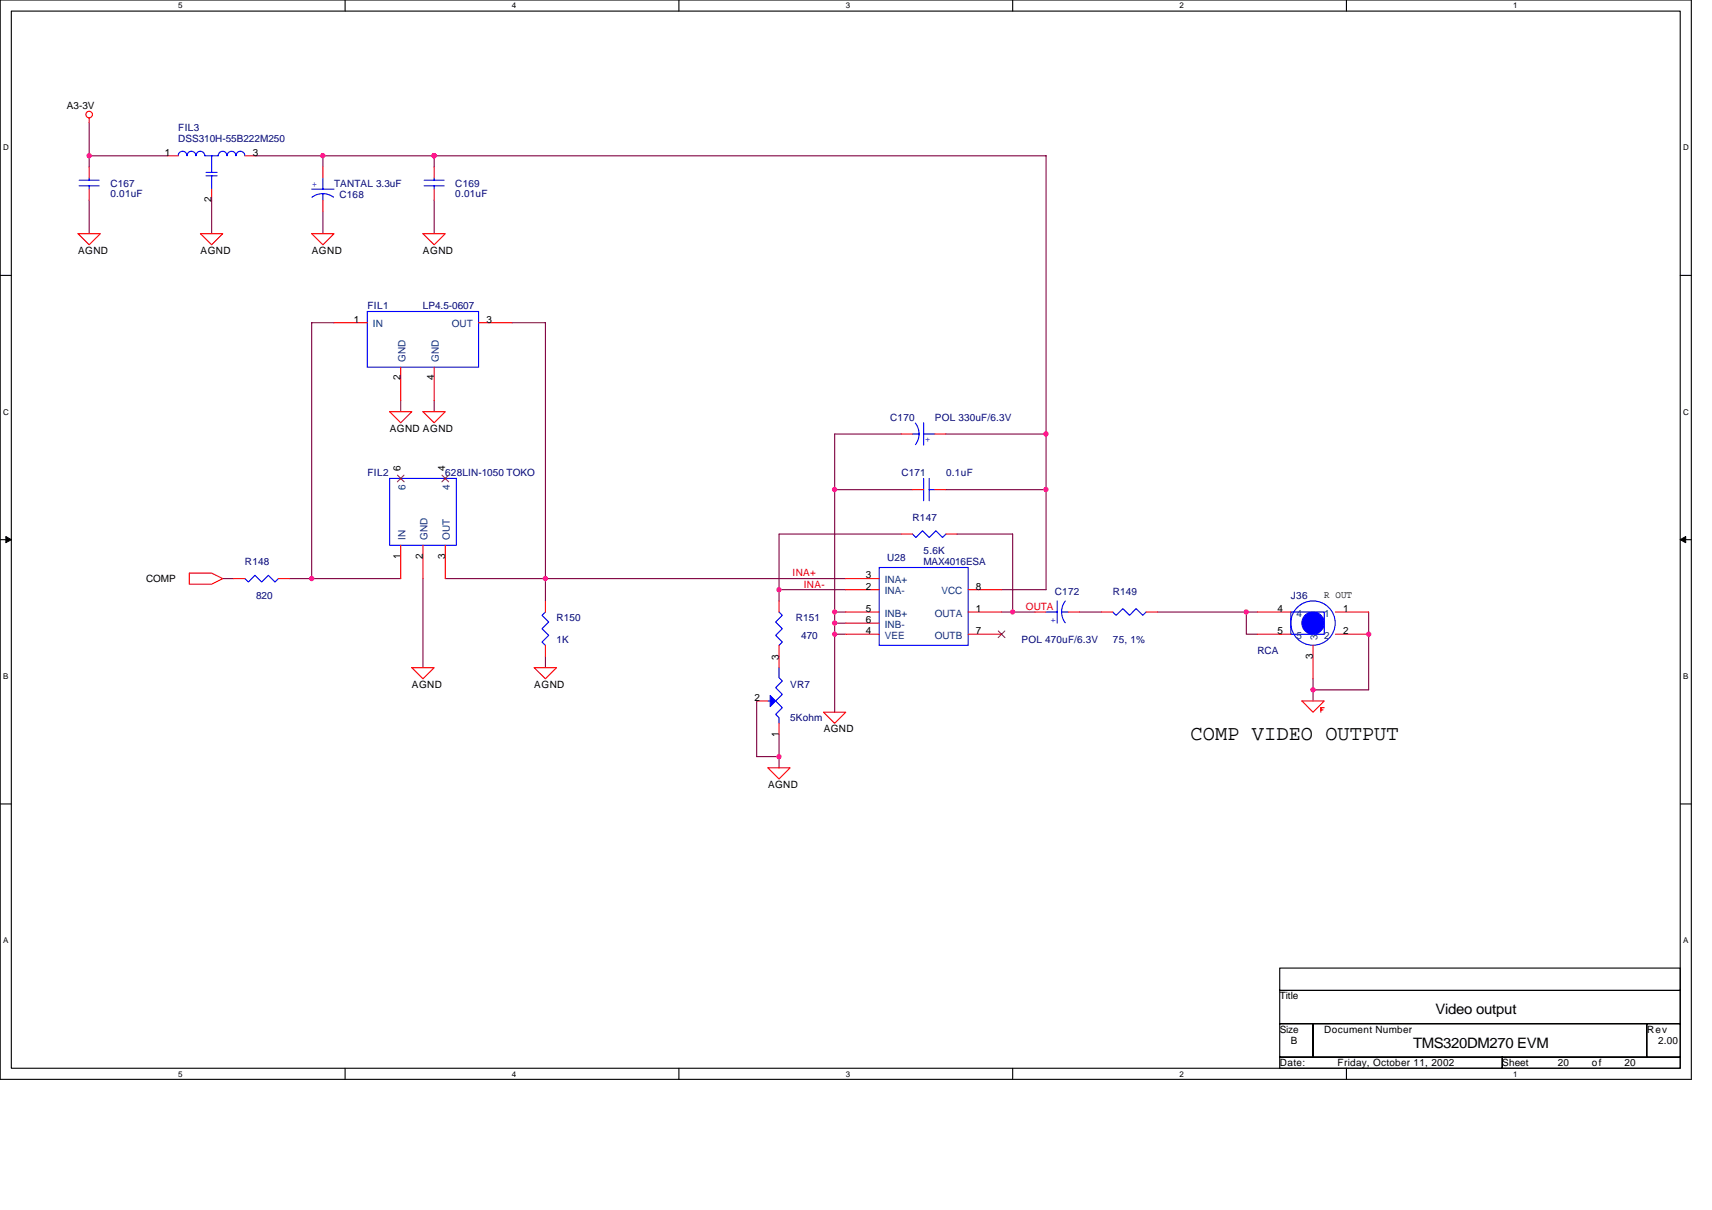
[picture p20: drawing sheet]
<svg xmlns="http://www.w3.org/2000/svg" width="297mm" height="210mm" viewBox="0 0 297 210" stroke-linecap="round" stroke-linejoin="round" font-family="sans-serif">
<defs><g id="words">
<text font-size="3.7" x="206.6" y="128.4">COMP VIDEO OUTPUT</text>
<g font-size="2.5">
<text x="249" y="176">Video output</text>
<text x="245.2" y="181.8">TMS320DM270 EVM</text>
</g>
<g font-size="1.7">
<text x="11.6" y="18.9">A3-3V</text>
<text x="28.6" y="27">1</text>
<text x="43.9" y="27">3</text>
<text x="36.7" y="35.1" transform="rotate(-90 36.7 35.1)">2</text>
<text x="13.6" y="44">AGND</text>
<text x="34.8" y="44">AGND</text>
<text x="54.1" y="44">AGND</text>
<text x="73.4" y="44">AGND</text>
<text x="61.4" y="56">1</text>
<text x="84.4" y="56">3</text>
<text x="69.5" y="66" transform="rotate(-90 69.5 66)">2</text>
<text x="75.3" y="66" transform="rotate(-90 75.3 66)">4</text>
<text x="67.6" y="74.9">AGND AGND</text>
<text x="69.5" y="81.6" transform="rotate(-90 69.5 81.6)">6</text>
<text x="77.2" y="81.6" transform="rotate(-90 77.2 81.6)">4</text>
<text x="25.3" y="101">COMP</text>
<text x="69.5" y="96.9" transform="rotate(-90 69.5 96.9)">1</text>
<text x="73.4" y="96.9" transform="rotate(-90 73.4 96.9)">2</text>
<text x="77.2" y="96.9" transform="rotate(-90 77.2 96.9)">3</text>
<text x="150.2" y="100.4">3</text>
<text x="150.2" y="102.3">2</text>
<text x="150.2" y="106.2">5</text>
<text x="169.3" y="106.2">1</text>
<text x="169.3" y="102.3">8</text>
<text x="221.6" y="106.2">4</text>
<text x="229.8" y="103.7">R OUT</text>
<text x="233" y="106.2">1</text>
<text x="150.2" y="110">4</text>
<text x="150.2" y="108.1">6</text>
<text x="169.3" y="110">7</text>
<text x="221.6" y="110">5</text>
<text x="233" y="110">2</text>
<text x="71.5" y="119.3">AGND</text>
<text x="92.7" y="119.3">AGND</text>
<text x="135.1" y="114.5" transform="rotate(-90 135.1 114.5)">3</text>
<text x="227.8" y="114.3" transform="rotate(-90 227.8 114.3)">3</text>
<text x="130.9" y="121.6">2</text>
<text x="135.1" y="127.8" transform="rotate(-90 135.1 127.8)">1</text>
<text x="142.9" y="127">AGND</text>
<text x="133.3" y="136.7">AGND</text>
<text x="222" y="173.4">Title</text>
<text x="222" y="179.1">Size</text>
<text x="229.8" y="179.1">Document Number</text>
<text x="285.8" y="179.1">Rev</text>
<text x="222.1" y="184.9">Date:</text>
<text x="224" y="181.1">B</text>
<text x="232.1" y="184.9">Friday, October 11, 2002</text>
<text x="260.6" y="184.9">Sheet</text>
<text x="270.3" y="184.9">20</text>
<text x="276.2" y="184.9">of</text>
<text x="281.9" y="184.9">20</text>
<text x="287.7" y="181.1">2.00</text>
</g>
<g font-size="1.7" fill="#000080">
<text x="30.9" y="22.8">FIL3</text>
<text x="30.9" y="24.7">DSS310H-55B222M250</text>
<text x="19.2" y="32.4">C167</text>
<text x="19.2" y="34.2">0.01uF</text>
<text x="58" y="32.4">TANTAL 3.3uF</text>
<text x="58.9" y="34.4">C168</text>
<text x="79" y="32.4">C169</text>
<text x="79" y="34.2">0.01uF</text>
<text x="63.8" y="53.7">FIL1</text>
<text x="73.4" y="53.7">LP4.5-0607</text>
<text x="154.5" y="73">C170</text>
<text x="162.2" y="73">POL 330uF/6.3V</text>
<text x="63.8" y="82.6">FIL2</text>
<text x="77.3" y="82.6">628LIN-1050 TOKO</text>
<text x="156.4" y="82.6">C171</text>
<text x="164.1" y="82.6">0.1uF</text>
<text x="158.3" y="90.3">R147</text>
<text x="42.5" y="98.1">R148</text>
<text x="153.9" y="97.3">U28</text>
<text x="160.2" y="96.1">5.6K</text>
<text x="160.2" y="98.1">MAX4016ESA</text>
<text x="44.4" y="103.8">820</text>
<text x="96.6" y="107.7">R150</text>
<text x="138.1" y="107.7">R151</text>
<text x="183" y="103.3">C172</text>
<text x="193.1" y="103.3">R149</text>
<text x="224" y="103.8">J36</text>
<text x="96.6" y="111.6">1K</text>
<text x="139" y="110.8">470</text>
<text x="177.2" y="111.6">POL 470uF/6.3V</text>
<text x="193.1" y="111.6">75, 1%</text>
<text x="218.2" y="113.5">RCA</text>
<text x="137.1" y="119.3">VR7</text>
<text x="137.1" y="125.1">5Kohm</text>
</g>
<g font-size="1.7" fill="#00f">
<text x="54.1" y="32.4">+</text>
<text x="160.5" y="75.9" transform="rotate(90 160.5 75.9)">+</text>
<text x="183.2" y="108.1" transform="rotate(-90 183.2 108.1)">+</text>
</g>
<g font-size="1.7" fill="#004080">
<text x="64.7" y="56.8">IN</text>
<text x="78.4" y="56.8">OUT</text>
<text x="70.3" y="62.7" transform="rotate(-90 70.3 62.7)">GND</text>
<text x="76.1" y="62.7" transform="rotate(-90 76.1 62.7)">GND</text>
<text x="70.3" y="84.9" transform="rotate(-90 70.3 84.9)">6</text>
<text x="78.1" y="84.9" transform="rotate(-90 78.1 84.9)">4</text>
<text x="70.3" y="93.6" transform="rotate(-90 70.3 93.6)">IN</text>
<text x="74.2" y="93.6" transform="rotate(-90 74.2 93.6)">GND</text>
<text x="78.1" y="93.6" transform="rotate(-90 78.1 93.6)">OUT</text>
<text x="153.5" y="101.2">INA+</text>
<text x="153.5" y="103.1">INA-</text>
<text x="153.5" y="107">INB+</text>
<text x="162.2" y="107">OUTA</text>
<text x="163.3" y="103.1">VCC</text>
<text x="224.9" y="107">4</text>
<text x="229.7" y="107">1</text>
<text x="153.5" y="110.8">VEE</text>
<text x="153.5" y="108.9">INB-</text>
<text x="162.2" y="110.8">OUTB</text>
<text x="224.9" y="110.8">5</text>
<text x="228.6" y="111" transform="rotate(-90 228.6 111)">3</text>
<text x="229.7" y="110.8">2</text>
</g>
<g font-size="1.7" fill="#f00">
<text x="137.5" y="100">INA+</text>
<text x="139.5" y="101.9">INA-</text>
<text x="178" y="105.8">OUTA</text>
</g>
<g font-size="1.4">
<text x="30.9" y="1.5">5</text>
<text x="88.8" y="1.5">4</text>
<text x="146.7" y="1.5">3</text>
<text x="204.7" y="1.5">2</text>
<text x="262.6" y="1.5">1</text>
<text x=".5" y="26.1">D</text>
<text x="292" y="26.1">D</text>
<text x=".5" y="71.9">C</text>
<text x="292" y="71.9">C</text>
<text x=".5" y="117.8">B</text>
<text x="292" y="117.8">B</text>
<text x=".5" y="163.6">A</text>
<text x="292" y="163.6">A</text>
<text x="30.9" y="186.8">5</text>
<text x="88.8" y="186.8">4</text>
<text x="146.7" y="186.8">3</text>
<text x="204.7" y="186.8">2</text>
<text x="262.6" y="186.8">1</text>
</g>
</g></defs>
<path d="M0 0h293.5v187.2h-293.5zM2 1.9h289.5v183.4h-289.5z" fill="none" stroke="#000" stroke-width=".19"/>
<g fill="#fff">
<path d="M30.9 .2h.8v1.6h-.8z"/>
<path d="M30.9 185.5h.8v1.6h-.8z"/>
</g>
<path d="M59.9 0v1.9M59.9 185.3v1.9" fill="none" stroke="#000" stroke-width=".19"/>
<g fill="#fff">
<path d="M88.8 .2h.8v1.6h-.8z"/>
<path d="M88.8 185.5h.8v1.6h-.8z"/>
</g>
<path d="M117.8 0v1.9M117.8 185.3v1.9" fill="none" stroke="#000" stroke-width=".19"/>
<g fill="#fff">
<path d="M146.7 .2h.8v1.6h-.8z"/>
<path d="M146.7 185.5h.8v1.6h-.8z"/>
</g>
<path d="M175.7 0v1.9M175.7 185.3v1.9" fill="none" stroke="#000" stroke-width=".19"/>
<g fill="#fff">
<path d="M204.7 .2h.7v1.6h-.7z"/>
<path d="M204.7 185.5h.7v1.6h-.7z"/>
</g>
<path d="M233.6 0v1.9M233.6 185.3v1.9" fill="none" stroke="#000" stroke-width=".19"/>
<g fill="#fff">
<path d="M262.6 .2h.7v1.6h-.7z"/>
<path d="M262.6 185.5h.7v1.6h-.7z"/>
<path d="M.5 24.8h1v1.6h-1z"/>
<path d="M292 24.8h1v1.6h-1z"/>
<path d="M.5 70.7h1v1.5h-1z"/>
<path d="M292 70.7h1v1.5h-1z"/>
</g>
<path d="M0 47.8h2M291.5 47.8h2" fill="none" stroke="#000" stroke-width=".19"/>
<g fill="#fff">
<path d="M.5 116.5h.9v1.6h-.9z"/>
<path d="M292 116.5h.9v1.6h-.9z"/>
</g>
<path d="M0 93.6h2M291.5 93.6h2" fill="none" stroke="#000" stroke-width=".19"/>
<path d="M1 93.1l1 .5-1 .5zM291.5 93.6l1-.5v1z" fill="#000" stroke="#000" stroke-width=".17"/>
<g fill="#fff">
<path d="M.5 162.4h.9v1.5h-.9z"/>
<path d="M292 162.4h.9v1.5h-.9z"/>
</g>
<path d="M0 139.5h2M291.5 139.5h2M222 167.9h69.5v3.9h-69.5zM222 171.8h69.5v5.8h-69.5zM222 177.6h5.8v5.8h-5.8zM227.8 177.6h57.9v5.8h-57.9zM285.7 177.6h5.8v5.8h-5.8zM222 183.4h38.6v1.9h-38.6zM260.6 183.4h30.9v1.9h-30.9z" fill="none" stroke="#000" stroke-width=".19"/>
<g fill="none" stroke="#800040" stroke-width=".19">
<path d="M15.5 27h13.5M15.5 21.2v7.8M15.5 34.7v5.8M36.7 34.7v5.8M44.4 27h137.1v75.3h-7.7M56 27v2M56 36.7v3.8M75.3 27v2M75.3 34.7v5.8M58 56h-3.9v44.4M88.8 56h5.8v48.2M69.5 69.5v1.9"/>
<path d="M75.3 69.5v1.9M156.4 75.3h-11.6v48.2M164.1 75.3h17.4M144.8 84.9h13.5M156.4 92.6h-21.2v11.6M164.1 84.9h17.4M166 92.6h9.7v13.6M38.6 100.4h2M50.2 100.4h19.3M73.4 100.4v15.4M77.3 100.4h69.4M94.6 113.9v1.9"/>
<path d="M135.2 102.3h11.5M144.8 106.2h1.9M144.8 110h1.9M144.8 108.1h1.9M173.8 106.2h5.8M187.3 106.2h3.9M200.8 106.2h17.4M216.2 106.2v3.8h2M227.8 117.8v3.8M237.5 106.2v13.5h-9.7M131.3 121.6v9.7h3.9M135.2 127.4v5.8"/>
</g>
<g fill="none" stroke="#f00" stroke-width=".19">
<path d="M15.5 20.5v.7M15.5 29v1.9M15.5 32.8v1.9M29 27h1.9M36.7 32.8v1.9M42.5 27h1.9M56 29v1.9M56 34.7v2M75.3 29v1.9M75.3 32.8v1.9M13.5 40.5h3.9l-1.9 2zM34.8 40.5h3.8l-1.9 2z"/>
<path d="M54.1 40.5h3.9l-2 2zM58 56h5.7M73.4 40.5h3.9l-2 2zM83 56h5.8M67.6 71.4h3.9l-2 1.9zM69.5 63.7v5.8M73.4 71.4h3.9l-2 1.9zM75.3 63.7v5.8M156.4 75.3h1.9M162.2 75.3h1.9M32.8 99.4h3.9l1.9 1-1.9 .9h-3.9zM69.5 83h.1"/>
<path d="M69.5 94.6v5.8M73.4 94.6v5.8M77.3 83h.1M77.3 94.6v5.8M156.4 92.6h1.9M158.3 84.9h1.9M162.2 84.9h1.9M164.1 92.6h1.9M40.6 100.4h1.9M48.3 100.4h1.9M71.5 115.8h3.8l-1.9 2zM92.7 115.8h3.9l-2 2z"/>
<path d="M94.6 104.2v2M94.6 112v1.9M135.2 104.2v2M135.2 112v3.8M146.7 106.2h5.8M146.7 102.3h5.8M146.7 100.4h5.8M146.7 110h5.8M146.7 108.1h5.8M168 106.2h5.8M168 102.3h5.8M168 110h5.8"/>
<path d="M179.6 106.2h1.9M185.4 106.2h1.9M191.2 106.2h1.9M198.9 106.2h1.9M218.2 106.2h5.8M218.2 110h5.8M227.8 112v5.8M231.7 106.2h5.8M231.7 110h5.8M131.3 121.6h1.9M133.2 133.2h3.9l-1.9 1.9zM135.2 125.5v1.9"/>
<path d="M142.9 123.5h3.8l-1.9 2zM225.9 121.6h3.9l-2 1.9zM229.2 123v-.2v.7M229.2 122.8h.6M229.2 123.1h.3"/>
<circle cx="15.5" cy="19.9" r=".57"/>
</g>
<g fill="none" stroke="#00f" stroke-width=".19">
<path d="M13.7 32.2h3.5M13.7 31.3h3.5M15.5 30.9v.4M15.5 32.2v.6M30.9 27a.76 .76 0 0 1 .8-.8 .76 .76 0 0 1 .7 .8 .77 .77 0 0 1 .8-.8 .77 .77 0 0 1 .8 .8 .77 .77 0 0 1 .8-.8 .77 .77 0 0 1 .7 .8M35.7 30.5h2M35.7 29.9h2M36.7 27v2.9M36.7 30.5v2.3M39.4 27a.76 .76 0 0 0-.8-.8 .76 .76 0 0 0-.7 .8h-2.3M39.4 27a.77 .77 0 0 1 .8-.8 .77 .77 0 0 1 .8 .8 .76 .76 0 0 1 .7-.8 .76 .76 0 0 1 .8 .8M54.1 32.8h3.9"/>
<path d="M56 30.9v1.9M56 33.6v1.1M57.9 34.2a3.1 3.1 0 0 0-3.8 0M73.6 32.2h3.5M73.6 31.3h3.5M75.3 30.9v.4M75.3 32.2v.6M63.7 54h19.3v9.7h-19.3zM158.3 75.3h1.2M158.8 73.4a3 3 0 0 1 0 3.7M160.2 73.3v3.9M160.2 75.3h2"/>
<path d="M67.6 83h11.6v11.6h-11.6zM152.5 98.4h15.5v13.6h-15.5zM158.3 92.6l.6 .6 1.2-1.1 1.1 1.1 1.2-1.1 1.1 1.1 .6-.6M160.2 83v3.9M161.2 83v3.9M161.2 84.9h1M42.5 100.4l.6 .6 1.1-1.2 1.2 1.2 1.2-1.2 1.1 1.2 .6-.6M94.6 106.2l-.6 .5 1.2 1.2-1.2 1.2 1.2 1.1-1.2 1.2 .6 .6M135.2 106.2l.5 .5-1.1 1.2 1.1 1.2-1.1 1.1 1.1 1.2-.5 .6M135.2 115.8v1.8l.5 .5-1.1 1.2 1.1 1.2-1.1 1.1 1.1 1.2-1.1 1.1 .6 .6v1M181.5 106.2h1.9M183.4 104.2v3.9"/>
<path d="M184.2 106.2h1.2M184.8 104.3a3.1 3.1 0 0 0 0 3.7M193.1 106.2l.6 .5 1.1-1.1 1.2 1.1 1.1-1.1 1.2 1.1 .6-.5M224 106.2h5.8v3.8h-5.8zM133.2 121.6h.4"/>
<circle cx="227.8" cy="108.1" r="3.8"/>
</g>
<path d="M69 82.4l1.1 1.2M70.1 82.4l-1.2 1.2M76.7 82.4l1.1 1.2M77.8 82.4l-1.1 1.2M173.2 109.5l1.2 1.1M174.3 109.5l-1.1 1.1" fill="none" stroke="#804000" stroke-width=".17"/>
<g fill="#00f" stroke="#00f" stroke-width=".19">
<path d="M133.6 120.6l1 1-1 1z" fill-rule="evenodd"/>
<circle cx="227.8" cy="108.1" r="1.92"/>
</g>
<g fill="#f0f" stroke="#f0f" stroke-width=".19">
<circle cx="216.2" cy="106.2" r=".38"/>
<circle cx="75.3" cy="27" r=".38"/>
<circle cx="56" cy="27" r=".38"/>
<circle cx="15.5" cy="27" r=".38"/>
<circle cx="227.8" cy="119.7" r=".38"/>
<circle cx="237.5" cy="110" r=".38"/>
<circle cx="175.7" cy="106.2" r=".37"/>
<circle cx="181.5" cy="84.9" r=".38"/>
<circle cx="181.5" cy="75.3" r=".38"/>
<circle cx="135.1" cy="102.3" r=".38"/>
<circle cx="54.1" cy="100.4" r=".38"/>
<circle cx="94.6" cy="100.4" r=".38"/>
<circle cx="144.8" cy="110" r=".38"/>
<circle cx="135.1" cy="131.3" r=".38"/>
<circle cx="144.8" cy="106.2" r=".38"/>
<circle cx="144.8" cy="84.9" r=".38"/>
<circle cx="144.8" cy="108.1" r=".38"/>
</g>
<use href="#words"/>
</svg>
